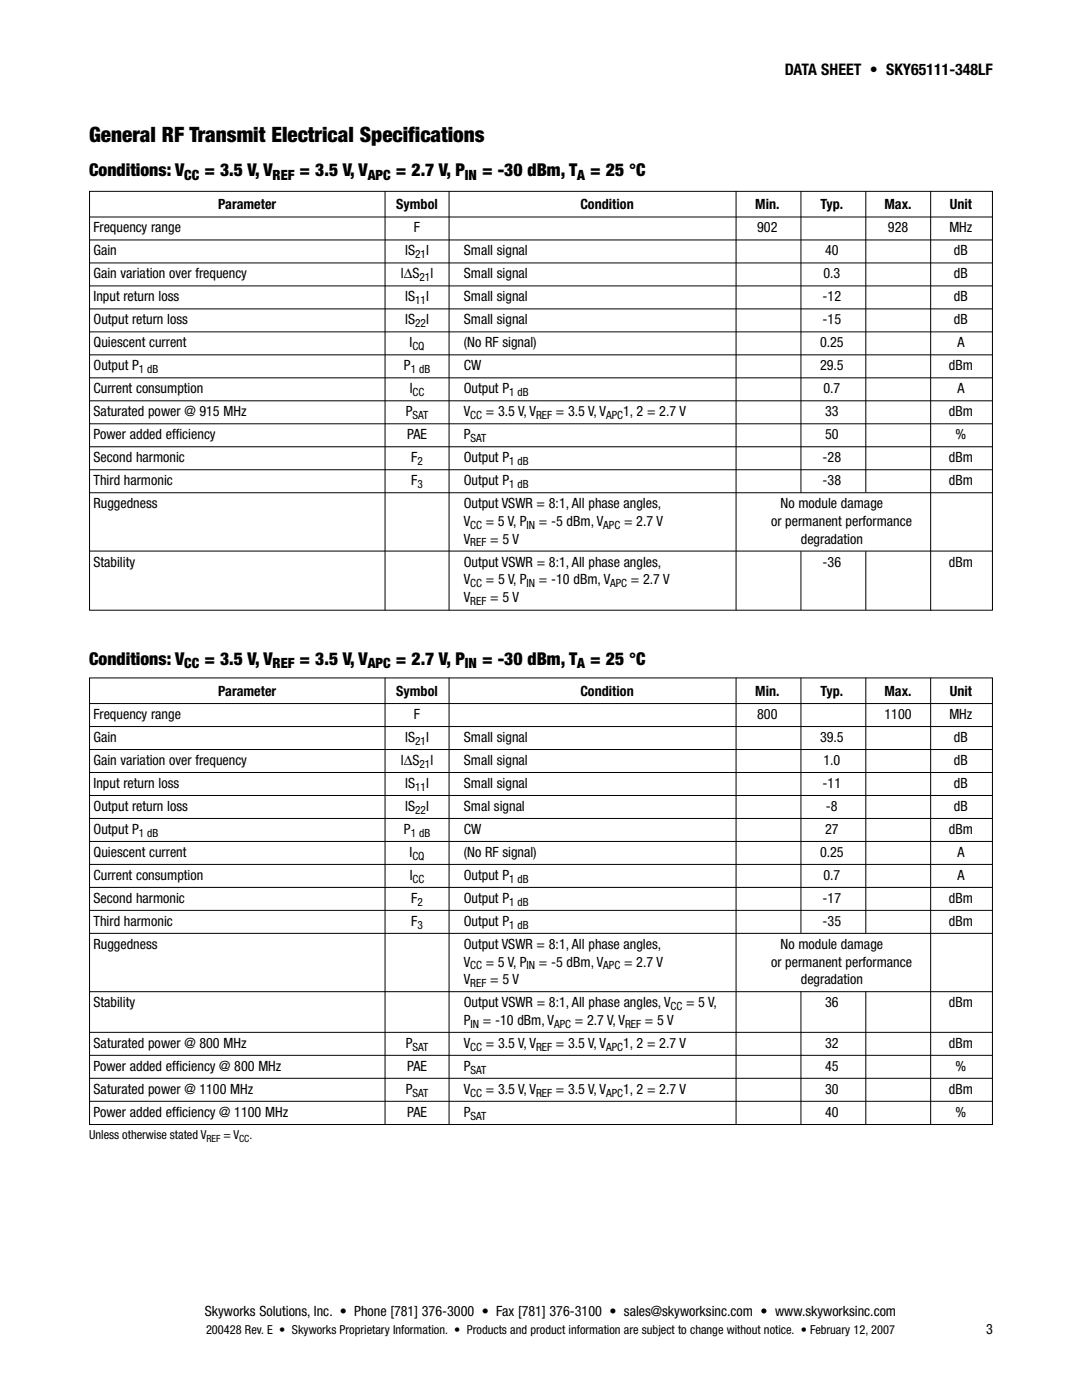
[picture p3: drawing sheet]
<svg xmlns="http://www.w3.org/2000/svg" width="216mm" height="279mm" viewBox="0 0 216 279" stroke-linecap="round" stroke-linejoin="round" font-family="sans-serif">
<defs><g id="words">
<text font-size="4.2" x="17.8" y="28.4">General RF Transmit Electrical Specifications</text>
<g font-size="3.5">
<text x="17.8" y="35.1">Conditions: V</text>
<text x="40.8" y="35.1">= 3.5 V, V</text>
<text x="59.8" y="35.1">= 3.5 V, V</text>
<text x="79" y="35.1">= 2.7 V, P</text>
<text x="96.2" y="35.1">= -30 dBm, T</text>
<text x="117.8" y="35.1">= 25 °C</text>
<text x="17.8" y="132.7">Conditions: V</text>
<text x="40.8" y="132.7">= 3.5 V, V</text>
<text x="59.8" y="132.7">= 3.5 V, V</text>
<text x="79" y="132.7">= 2.7 V, P</text>
<text x="96.2" y="132.7">= -30 dBm, T</text>
<text x="117.8" y="132.7">= 25 °C</text>
</g>
<text font-size="3.2" x="156.6" y="15">DATA SHEET • SKY65111-348LF</text>
<g font-size="2.8">
<text x="36.8" y="35.8">CC</text>
<text x="54.4" y="35.8">REF</text>
<text x="73.4" y="35.8">APC</text>
<text x="92.8" y="35.8">IN</text>
<text x="115.2" y="35.8">A</text>
<text x="43.6" y="41.8">Parameter</text>
<text x="79.1" y="41.8">Symbol</text>
<text x="115.8" y="41.8">Condition</text>
<text x="150.7" y="41.8">Min.</text>
<text x="163.7" y="41.8">Typ.</text>
<text x="176.5" y="41.8">Max.</text>
<text x="189.5" y="41.8">Unit</text>
<text x="18.7" y="46.4">Frequency range</text>
<text x="82.6" y="46.4">F</text>
<text x="151.1" y="46.4">902</text>
<text x="177.2" y="46.4">928</text>
<text x="189.4" y="46.4">MHz</text>
<text x="18.7" y="51">Gain</text>
<text x="80.9" y="51">lS</text>
<text x="85" y="51">l</text>
<text x="92.5" y="51">Small signal</text>
<text x="164.6" y="51">40</text>
<text x="190.3" y="51">dB</text>
<text x="18.7" y="55.6">Gain variation over frequency</text>
<text x="80" y="55.6">lΔS</text>
<text x="85.9" y="55.6">l</text>
<text x="92.5" y="55.6">Small signal</text>
<text x="164.3" y="55.6">0.3</text>
<text x="190.4" y="55.6">dB</text>
<text x="18.7" y="60.1">Input return loss</text>
<text x="18.7" y="64.7">Output return loss</text>
<text x="80.9" y="60.1">lS</text>
<text x="80.9" y="64.7">lS</text>
<text x="85" y="60.1">l</text>
<text x="85" y="64.7">l</text>
<text x="92.5" y="60.1">Small signal</text>
<text x="92.5" y="64.7">Small signal</text>
<text x="164.1" y="60.1">-12</text>
<text x="164.1" y="64.7">-15</text>
<text x="190.3" y="60.1">dB</text>
<text x="190.3" y="64.7">dB</text>
<text x="18.7" y="69.3">Quiescent current</text>
<text x="81.7" y="69.3">I</text>
<text x="92.5" y="69.3">(No RF signal)</text>
<text x="163.6" y="69.3">0.25</text>
<text x="191" y="69.3">A</text>
<text x="18.7" y="73.9">Output P</text>
<text x="80.6" y="73.9">P</text>
<text x="92.5" y="73.9">CW</text>
<text x="163.6" y="73.9">29.5</text>
<text x="189.3" y="73.9">dBm</text>
<text x="18.7" y="78.5">Current consumption</text>
<text x="18.7" y="83.1">Saturated power @ 915 MHz</text>
<text x="81" y="83.1">P</text>
<text x="81.8" y="78.5">I</text>
<text x="92.5" y="78.5">Output P</text>
<text x="92.5" y="83.1">V</text>
<text x="96.9" y="83.1">= 3.5 V, V</text>
<text x="110.9" y="83.1">= 3.5 V, V</text>
<text x="124.3" y="83.1">1, 2 = 2.7 V</text>
<text x="164.3" y="78.5">0.7</text>
<text x="164.6" y="83.1">33</text>
<text x="189.3" y="83.1">dBm</text>
<text x="191" y="78.5">A</text>
<text x="18.7" y="87.7">Power added efficiency</text>
<text x="81.2" y="87.7">PAE</text>
<text x="92.5" y="87.7">P</text>
<text x="164.6" y="87.7">50</text>
<text x="190.7" y="87.7">%</text>
<text x="18.7" y="92.3">Second harmonic</text>
<text x="82.1" y="92.3">F</text>
<text x="92.5" y="92.3">Output P</text>
<text x="164.1" y="92.3">-28</text>
<text x="189.3" y="92.3">dBm</text>
<text x="18.7" y="101.4">Ruggedness</text>
<text x="18.7" y="96.8">Third harmonic</text>
<text x="82.1" y="96.8">F</text>
<text x="92.5" y="101.4">Output VSWR = 8:1, All phase angles,</text>
<text x="92.5" y="96.8">Output P</text>
<text x="155.8" y="101.4">No module damage</text>
<text x="164.1" y="96.8">-38</text>
<text x="189.3" y="96.8">dBm</text>
<text x="92.5" y="105">V</text>
<text x="96.9" y="105">= 5 V, P</text>
<text x="107.5" y="105">= -5 dBm, V</text>
<text x="124.5" y="105">= 2.7 V</text>
<text x="153.9" y="105">or permanent performance</text>
<text x="18.7" y="113.1">Stability</text>
<text x="92.5" y="108.5">V</text>
<text x="92.5" y="113.1">Output VSWR = 8:1, All phase angles,</text>
<text x="97.8" y="108.5">= 5 V</text>
<text x="159.8" y="108.5">degradation</text>
<text x="164.1" y="113.1">-36</text>
<text x="189.3" y="113.1">dBm</text>
<text x="92.5" y="116.6">V</text>
<text x="96.9" y="116.6">= 5 V, P</text>
<text x="107.5" y="116.6">= -10 dBm, V</text>
<text x="125.9" y="116.6">= 2.7 V</text>
<text x="92.5" y="120.1">V</text>
<text x="97.8" y="120.1">= 5 V</text>
<text x="36.8" y="133.4">CC</text>
<text x="54.4" y="133.4">REF</text>
<text x="73.4" y="133.4">APC</text>
<text x="92.8" y="133.4">IN</text>
<text x="115.2" y="133.4">A</text>
<text x="18.7" y="143.5">Frequency range</text>
<text x="43.6" y="138.9">Parameter</text>
<text x="79.1" y="138.9">Symbol</text>
<text x="82.6" y="143.5">F</text>
<text x="115.8" y="138.9">Condition</text>
<text x="150.7" y="138.9">Min.</text>
<text x="151.1" y="143.5">800</text>
<text x="163.7" y="138.9">Typ.</text>
<text x="176.5" y="138.9">Max.</text>
<text x="176.5" y="143.5">1100</text>
<text x="189.4" y="143.5">MHz</text>
<text x="189.5" y="138.9">Unit</text>
<text x="18.7" y="148.1">Gain</text>
<text x="80.9" y="148.1">lS</text>
<text x="85" y="148.1">l</text>
<text x="92.5" y="148.1">Small signal</text>
<text x="163.6" y="148.1">39.5</text>
<text x="190.4" y="148.1">dB</text>
<text x="18.7" y="152.7">Gain variation over frequency</text>
<text x="80" y="152.7">lΔS</text>
<text x="85.9" y="152.7">l</text>
<text x="92.5" y="152.7">Small signal</text>
<text x="164.3" y="152.7">1.0</text>
<text x="190.4" y="152.7">dB</text>
<text x="18.7" y="157.3">Input return loss</text>
<text x="18.7" y="161.8">Output return loss</text>
<text x="80.9" y="157.3">lS</text>
<text x="80.9" y="161.8">lS</text>
<text x="85" y="157.3">l</text>
<text x="85" y="161.8">l</text>
<text x="92.5" y="157.3">Small signal</text>
<text x="92.5" y="161.8">Smal signal</text>
<text x="164.1" y="157.3">-11</text>
<text x="164.8" y="161.8">-8</text>
<text x="190.3" y="157.3">dB</text>
<text x="190.3" y="161.8">dB</text>
<text x="18.7" y="166.4">Output P</text>
<text x="80.6" y="166.4">P</text>
<text x="92.5" y="166.4">CW</text>
<text x="164.6" y="166.4">27</text>
<text x="189.3" y="166.4">dBm</text>
<text x="18.7" y="171">Quiescent current</text>
<text x="81.7" y="171">I</text>
<text x="92.5" y="171">(No RF signal)</text>
<text x="163.6" y="171">0.25</text>
<text x="191" y="171">A</text>
<text x="18.7" y="175.6">Current consumption</text>
<text x="81.8" y="175.6">I</text>
<text x="92.5" y="175.6">Output P</text>
<text x="164.3" y="175.6">0.7</text>
<text x="191" y="175.6">A</text>
<text x="18.7" y="180.2">Second harmonic</text>
<text x="18.7" y="184.8">Third harmonic</text>
<text x="82.1" y="180.2">F</text>
<text x="82.1" y="184.8">F</text>
<text x="92.5" y="180.2">Output P</text>
<text x="92.5" y="184.8">Output P</text>
<text x="164.1" y="180.2">-17</text>
<text x="164.1" y="184.8">-35</text>
<text x="189.3" y="180.2">dBm</text>
<text x="189.3" y="184.8">dBm</text>
<text x="18.7" y="189.4">Ruggedness</text>
<text x="92.5" y="189.4">Output VSWR = 8:1, All phase angles,</text>
<text x="155.8" y="189.4">No module damage</text>
<text x="92.5" y="192.9">V</text>
<text x="92.5" y="196.4">V</text>
<text x="96.9" y="192.9">= 5 V, P</text>
<text x="97.8" y="196.4">= 5 V</text>
<text x="107.5" y="192.9">= -5 dBm, V</text>
<text x="124.5" y="192.9">= 2.7 V</text>
<text x="153.9" y="192.9">or permanent performance</text>
<text x="159.8" y="196.4">degradation</text>
<text x="18.7" y="201">Stability</text>
<text x="92.5" y="201">Output VSWR = 8:1, All phase angles, V</text>
<text x="136.9" y="201">= 5 V,</text>
<text x="164.6" y="201">36</text>
<text x="189.3" y="201">dBm</text>
<text x="18.7" y="209.1">Saturated power @ 800 MHz</text>
<text x="81" y="209.1">P</text>
<text x="92.5" y="204.5">P</text>
<text x="92.5" y="209.1">V</text>
<text x="96.4" y="204.5">= -10 dBm, V</text>
<text x="96.9" y="209.1">= 3.5 V, V</text>
<text x="110.9" y="209.1">= 3.5 V, V</text>
<text x="114.7" y="204.5">= 2.7 V, V</text>
<text x="124.3" y="209.1">1, 2 = 2.7 V</text>
<text x="128.7" y="204.5">= 5 V</text>
<text x="164.6" y="209.1">32</text>
<text x="189.3" y="209.1">dBm</text>
<text x="18.7" y="213.7">Power added efficiency @ 800 MHz</text>
<text x="81.2" y="213.7">PAE</text>
<text x="92.5" y="213.7">P</text>
<text x="164.6" y="213.7">45</text>
<text x="190.7" y="213.7">%</text>
<text x="18.7" y="218.3">Saturated power @ 1100 MHz</text>
<text x="81" y="218.3">P</text>
<text x="92.5" y="218.3">V</text>
<text x="96.9" y="218.3">= 3.5 V, V</text>
<text x="110.9" y="218.3">= 3.5 V, V</text>
<text x="124.3" y="218.3">1, 2 = 2.7 V</text>
<text x="164.6" y="218.3">30</text>
<text x="189.3" y="218.3">dBm</text>
<text x="18.7" y="222.9">Power added efficiency @ 1100 MHz</text>
<text x="81.2" y="222.9">PAE</text>
<text x="92.5" y="222.9">P</text>
<text x="164.6" y="222.9">40</text>
<text x="190.7" y="222.9">%</text>
<text x="40.9" y="262.7">Skyworks Solutions, Inc. • Phone [781] 376-3000 • Fax [781] 376-3100 • sales@skyworksinc.com • www.skyworksinc.com</text>
<text x="196.8" y="266.2">3</text>
</g>
<g font-size="2.5">
<text x="17.8" y="227.4">Unless otherwise stated V</text>
<text x="44.6" y="227.4">= V</text>
<text x="49.8" y="227.4">.</text>
<text x="41.1" y="266.2">200428 Rev. E • Skyworks Proprietary Information. • Products and product information are subject to change without notice. • February 12, 2007</text>
</g>
<g font-size="2.3">
<text x="82.8" y="51.5">21</text>
<text x="83.7" y="56.1">21</text>
<text x="82.8" y="60.7">11</text>
<text x="82.8" y="65.3">22</text>
<text x="82.3" y="69.9">CQ</text>
<text x="27.7" y="74.5">1 dB</text>
<text x="81.9" y="74.5">1 dB</text>
<text x="82.3" y="83.6">SAT</text>
<text x="82.3" y="79.1">CC</text>
<text x="93.8" y="83.6">CC</text>
<text x="101.6" y="79.1">1 dB</text>
<text x="107" y="83.6">REF</text>
<text x="121" y="83.6">APC</text>
<text x="93.9" y="88.2">SAT</text>
<text x="83.3" y="92.8">2</text>
<text x="101.6" y="92.8">1 dB</text>
<text x="83.3" y="97.4">3</text>
<text x="101.6" y="97.4">1 dB</text>
<text x="93.8" y="105.5">CC</text>
<text x="105.1" y="105.5">IN</text>
<text x="120.4" y="105.5">APC</text>
<text x="93.8" y="109">REF</text>
<text x="93.8" y="117.2">CC</text>
<text x="105.1" y="117.2">IN</text>
<text x="121.8" y="117.2">APC</text>
<text x="93.8" y="120.7">REF</text>
<text x="82.8" y="148.6">21</text>
<text x="83.7" y="153.2">21</text>
<text x="82.8" y="157.8">11</text>
<text x="27.7" y="167">1 dB</text>
<text x="81.9" y="167">1 dB</text>
<text x="82.8" y="162.4">22</text>
<text x="82.3" y="171.6">CQ</text>
<text x="82.3" y="176.2">CC</text>
<text x="101.6" y="176.2">1 dB</text>
<text x="83.3" y="180.8">2</text>
<text x="83.3" y="185.3">3</text>
<text x="101.6" y="180.8">1 dB</text>
<text x="101.6" y="185.3">1 dB</text>
<text x="93.8" y="193.5">CC</text>
<text x="93.8" y="197">REF</text>
<text x="105.1" y="193.5">IN</text>
<text x="120.4" y="193.5">APC</text>
<text x="133.8" y="201.6">CC</text>
<text x="82.3" y="209.7">SAT</text>
<text x="93.8" y="209.7">CC</text>
<text x="93.9" y="205.1">IN</text>
<text x="107" y="209.7">REF</text>
<text x="110.6" y="205.1">APC</text>
<text x="121" y="209.7">APC</text>
<text x="124.7" y="205.1">REF</text>
<text x="93.9" y="214.3">SAT</text>
<text x="82.3" y="218.9">SAT</text>
<text x="93.8" y="218.9">CC</text>
<text x="107" y="218.9">REF</text>
<text x="121" y="218.9">APC</text>
<text x="93.9" y="223.4">SAT</text>
</g>
<g font-size="2">
<text x="41.2" y="227.8">REF</text>
<text x="47.7" y="227.8">CC</text>
</g>
</g></defs>
<g fill="none" stroke="#000" stroke-width=".2">
<path d="M17.9 38.2h180.1v83.6h-180.1zM76.8 38.2v83.6M89.6 38.2v83.6M146.9 38.2v83.6M159.8 38.2v60.1M172.8 38.2v60.1M185.7 38.2v83.7M18 43.3h179.9M18 47.9h179.9M18 52.5h179.9M18 57.1h179.9M18 61.6h179.9"/>
<path d="M18 66.2h179.9M18 70.8h179.9M18 75.4h179.9M18 80h179.9M18 84.6h179.9M18 89.2h179.9M18 93.8h179.9M18 98.3h179.9M18 110h179.9M159.8 110v11.8M172.8 110v11.7M17.9 135.3h180.1v89.1h-180.1z"/>
<path d="M76.8 135.3v89.2M89.6 135.3v89.1M146.9 135.3v89.1M159.8 135.3v50.9M172.8 135.3v50.9M185.7 135.3v89.2M18 140.4h179.9M18 145h179.9M18 149.6h179.9M18 154.2h179.9M18 158.8h179.9M18 163.3h179.9"/>
<path d="M18 167.9h179.9M18 172.5h179.9M18 177.1h179.9M18 181.7h179.9M18 186.3h179.9M18 197.9h179.9M159.8 197.8v26.6M172.8 197.8v26.6M18 206h179.9M18 210.6h179.9M18 215.2h179.9M18 219.8h179.9"/>
</g>
<use href="#words"/>
</svg>
